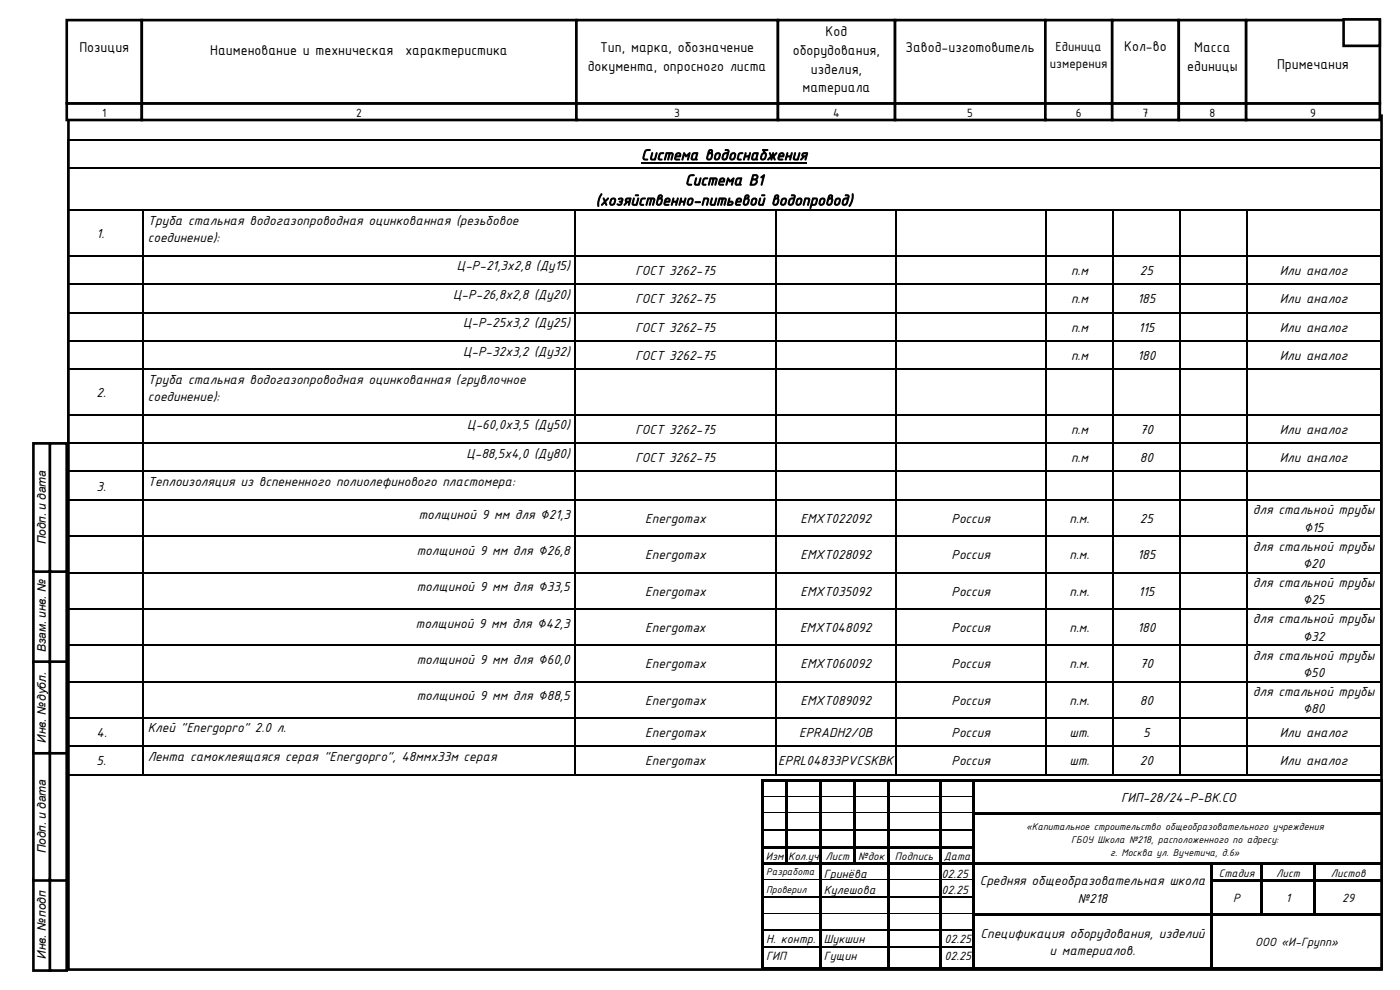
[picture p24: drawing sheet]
<svg xmlns="http://www.w3.org/2000/svg" width="420mm" height="297mm" viewBox="0 0 420 297" stroke-linecap="round" stroke-linejoin="round" font-family="sans-serif">
<defs><g id="words">
<g font-size="4.9">
<text x="192.4" y="48">Система водоснабжения</text>
<text x="205.6" y="55.6">Система В1</text>
<text x="178.8" y="61.6">(хозяйственно-питьевой водопровод)</text>
</g>
<g font-size="4.6">
<text x="247.8" y="10.8">Код</text>
<text x="23.8" y="15.7">Позиция</text>
<text x="63.1" y="16.5">Наименование и техническая</text>
<text x="121.7" y="16.5">характеристика</text>
<text x="180.1" y="15.7">Тип, марка, обозначение</text>
<text x="237.9" y="16.4">оборудования,</text>
<text x="271.8" y="15.7">Завод-изготовитель</text>
<text x="337.4" y="15.3">Кол-во</text>
<text x="358.4" y="15.7">Масса</text>
<text x="176.4" y="21.3">документа, опросного листа</text>
<text x="243.3" y="22.1">изделия,</text>
<text x="356.3" y="21.3">единицы</text>
<text x="383.3" y="20.6">Примечания</text>
<text x="240.8" y="27.7">материала</text>
</g>
<g font-size="4.2">
<text x="316.8" y="15.3">Единица</text>
<text x="315.1" y="20.5">измерения</text>
<text x="29" y="71.4">1.</text>
<text x="44.4" y="67.5">Труба стальная водогазопроводная оцинкованная (резьбовое</text>
<text x="44.4" y="72.7">соединение):</text>
<text x="137.1" y="81.1">Ц-Р-21,3х2,8 (Ду15)</text>
<text x="190.7" y="82.5">ГОСТ 3262-75</text>
<text x="321.4" y="82.5">п.м</text>
<text x="342.1" y="82.5">25</text>
<text x="384.1" y="82.5">Или аналог</text>
<text x="136" y="89.7">Ц-Р-26,8х2,8 (Ду20)</text>
<text x="190.7" y="91">ГОСТ 3262-75</text>
<text x="321.4" y="91">п.м</text>
<text x="341.4" y="91">185</text>
<text x="384.1" y="91">Или аналог</text>
<text x="139" y="98.2">Ц-Р-25х3,2 (Ду25)</text>
<text x="190.7" y="99.5">ГОСТ 3262-75</text>
<text x="321.4" y="99.5">п.м</text>
<text x="341.7" y="99.5">115</text>
<text x="384.1" y="99.5">Или аналог</text>
<text x="139" y="106.7">Ц-Р-32х3,2 (Ду32)</text>
<text x="190.7" y="108.1">ГОСТ 3262-75</text>
<text x="321.4" y="108.1">п.м</text>
<text x="341.4" y="108.1">180</text>
<text x="384.1" y="108.1">Или аналог</text>
<text x="29" y="119.1">2.</text>
<text x="44.4" y="115.2">Труба стальная водогазопроводная оцинкованная (грувлочное</text>
<text x="44.4" y="120.4">соединение):</text>
<text x="140.2" y="128.8">Ц-60,0х3,5 (Ду50)</text>
<text x="190.7" y="130.2">ГОСТ 3262-75</text>
<text x="321.4" y="130.2">п.м</text>
<text x="342.1" y="130.2">70</text>
<text x="384.1" y="130.2">Или аналог</text>
<text x="140" y="137.4">Ц-88,5х4,0 (Ду80)</text>
<text x="190.7" y="138.7">ГОСТ 3262-75</text>
<text x="321.4" y="138.7">п.м</text>
<text x="342.1" y="138.7">80</text>
<text x="384.1" y="138.7">Или аналог</text>
<text x="29" y="147.2">3.</text>
<text x="44.4" y="145.9">Теплоизоляция из вспененного полиолефинового пластомера:</text>
<text x="125.7" y="155.6">толщиной 9 мм для ∅21,3</text>
<text x="376" y="154.3">для стальной трубы</text>
<text x="193.7" y="157">Energomax</text>
<text x="240.2" y="157">EMXT022092</text>
<text x="285.6" y="157">Россия</text>
<text x="321" y="157">п.м.</text>
<text x="342.1" y="157">25</text>
<text x="391.3" y="159.5">∅15</text>
<text x="125.1" y="166.5">толщиной 9 мм для ∅26,8</text>
<text x="193.7" y="167.9">Energomax</text>
<text x="240.2" y="167.9">EMXT028092</text>
<text x="285.6" y="167.9">Россия</text>
<text x="321" y="167.9">п.м.</text>
<text x="341.4" y="167.9">185</text>
<text x="376" y="165.2">для стальной трубы</text>
<text x="391" y="170.4">∅20</text>
<text x="125.1" y="177.4">толщиной 9 мм для ∅33,5</text>
<text x="193.7" y="178.7">Energomax</text>
<text x="240.2" y="178.7">EMXT035092</text>
<text x="285.6" y="178.7">Россия</text>
<text x="321" y="178.7">п.м.</text>
<text x="341.7" y="178.7">115</text>
<text x="376" y="176.1">для стальной трубы</text>
<text x="391" y="181.3">∅25</text>
<text x="124.8" y="188.3">толщиной 9 мм для ∅42,3</text>
<text x="193.7" y="189.6">Energomax</text>
<text x="240.1" y="189.6">EMXT048092</text>
<text x="285.6" y="189.6">Россия</text>
<text x="321" y="189.6">п.м.</text>
<text x="341.4" y="189.6">180</text>
<text x="376" y="187">для стальной трубы</text>
<text x="376" y="198">для стальной трубы</text>
<text x="391" y="192.2">∅32</text>
<text x="125.1" y="199.2">толщиной 9 мм для ∅60,0</text>
<text x="193.7" y="200.5">Energomax</text>
<text x="240.2" y="200.5">EMXT060092</text>
<text x="285.6" y="200.5">Россия</text>
<text x="321" y="200.5">п.м.</text>
<text x="342.1" y="200.5">70</text>
<text x="391" y="203.1">∅50</text>
<text x="376" y="208.9">для стальной трубы</text>
<text x="125.1" y="210.1">толщиной 9 мм для ∅88,5</text>
<text x="193.7" y="211.4">Energomax</text>
<text x="240.2" y="211.4">EMXT089092</text>
<text x="285.6" y="211.4">Россия</text>
<text x="321" y="211.4">п.м.</text>
<text x="342.1" y="211.4">80</text>
<text x="391" y="214">∅80</text>
<text x="29" y="221.1">4.</text>
<text x="44.4" y="219.7">Клей &quot;Energopro&quot; 2.0 л.</text>
<text x="193.7" y="221.1">Energomax</text>
<text x="239.8" y="221.1">EPRADH2/OB</text>
<text x="285.6" y="221.1">Россия</text>
<text x="321" y="221.1">шт.</text>
<text x="343.1" y="221.1">5</text>
<text x="384.1" y="221.1">Или аналог</text>
<text x="29" y="229.7">5.</text>
<text x="44.4" y="228.3">Лента самоклеящаяся серая &quot;Energopro&quot;, 48ммх33м серая</text>
<text x="193.7" y="229.7">Energomax</text>
<text x="233.6" y="229.7">EPRL04833PVCSKBK</text>
<text x="285.6" y="229.7">Россия</text>
<text x="321" y="229.7">шт.</text>
<text x="342.1" y="229.7">20</text>
<text x="384.1" y="229.7">Или аналог</text>
<text x="336.4" y="240.7">ГИП-28/24-Р-ВК.СО</text>
<text x="294.1" y="265.6">Средняя общеобразовательная школа</text>
<text x="323.5" y="270.8">№218</text>
<text x="294.3" y="281.3">Спецификация оборудования, изделий</text>
<text x="315" y="286.5">и материалов.</text>
</g>
<g font-size="3.9">
<text x="30.7" y="35.2">1</text>
<text x="106.9" y="35.2">2</text>
<text x="202.3" y="35.2">3</text>
<text x="250" y="35.2">4</text>
<text x="290.3" y="35.2">5</text>
<text x="322.9" y="35.2">6</text>
<text x="342.9" y="35.2">7</text>
<text x="363" y="35.2">8</text>
<text x="393.2" y="35.2">9</text>
<text x="247.2" y="263.4">Гринёва</text>
<text x="282.5" y="263.4">02.25</text>
<text x="247.2" y="268.4">Кулешова</text>
<text x="282.5" y="268.4">02.25</text>
<text x="370" y="270.6">Р</text>
<text x="385.9" y="270.6">1</text>
<text x="402.8" y="270.6">29</text>
<text x="229.9" y="283">Н. контр.</text>
<text x="229.9" y="288">ГИП</text>
<text x="247.2" y="283">Шукшин</text>
<text x="247.2" y="288">Гущин</text>
<text x="283.5" y="283">02.25</text>
<text x="283.5" y="288">02.25</text>
<text x="376.7" y="283.8">ООО «И-Групп»</text>
</g>
<g font-size="3.5">
<text x="13.8" y="163.3" transform="rotate(-90 13.8 163.3)">Подп. и дата</text>
<text x="13.8" y="195.7" transform="rotate(-90 13.8 195.7)">Взам. инв. №</text>
<text x="13.8" y="222.9" transform="rotate(-90 13.8 222.9)">Инв. №дубл.</text>
<text x="13.8" y="256" transform="rotate(-90 13.8 256)">Подп. и дата</text>
<text x="229.8" y="258">Изм</text>
<text x="236.5" y="258">Кол.уч</text>
<text x="247.8" y="258">Лист</text>
<text x="257.6" y="258">№док</text>
<text x="268.6" y="258">Подпись</text>
<text x="283.2" y="258">Дата</text>
<text x="365.8" y="263">Стадия</text>
<text x="383" y="263">Лист</text>
<text x="399.4" y="263">Листов</text>
<text x="13.8" y="287.6" transform="rotate(-90 13.8 287.6)">Инв. №подп</text>
</g>
<g font-size="3.2">
<text x="307.9" y="248.9">«Капитальное строительство общеобразовательного учреждения</text>
<text x="321.5" y="252.8">ГБОУ Школа №218, расположенного по адресу:</text>
<text x="333.2" y="256.7">г. Москва ул. Вучетича, д.6»</text>
<text x="229.9" y="262.7">Разработа</text>
<text x="229.9" y="267.8">Проверил</text>
</g>
</g></defs>
<path d="M20.5 34.7h394.1v256.2h-394.1z" fill="none" stroke="#000" stroke-width=".79" stroke-linecap="butt"/>
<g fill="#000">
<path d="M228.5 233.8h.8v.8h-.8zM228.5 233.8h7.2v.7h-7.2zM228.5 234.6h.8v4.2h-.8zM228.5 238.8h.8v.3h-.8zM228.5 239.1h.8v4.7h-.8zM235.7 233.8h.8v.8h-.8zM235.7 234.6h.8v4.2h-.8zM235.7 238.8h.8v.3h-.8zM235.7 239.1h.8v4.7h-.8zM236.5 233.8h9.3v.7h-9.3zM245.8 233.8h.8v.8h-.8zM245.8 234.6h.8v4.2h-.8z"/>
<path d="M245.8 238.8h.8v.3h-.8zM245.8 239.1h.8v4.7h-.8zM246.6 233.8h9.4v.7h-9.4zM256 233.8h.8v.8h-.8zM256 234.6h.8v4.2h-.8zM256 238.8h.8v.3h-.8zM256 239.1h.8v4.7h-.8zM256.8 233.8h9.4v.7h-9.4zM266.2 233.8h.7v.8h-.7zM266.2 234.6h.7v4.2h-.7zM266.2 238.8h.7v.3h-.7zM266.2 239.1h.7v4.7h-.7z"/>
<path d="M266.9 233.8h14.8v.7h-14.8zM281.7 233.8h.8v.8h-.8zM281.7 234.6h.8v4.2h-.8zM281.7 238.8h.8v.3h-.8zM281.7 239.1h.8v4.7h-.8zM282.5 233.8h9.4v.7h-9.4zM291.9 233.8h.8v.8h-.8zM291.9 234.6h.8v4.2h-.8zM291.9 238.8h.8v.3h-.8zM291.9 239.1h.8v4.7h-.8zM292.7 233.8h121.8v.7h-121.8zM414.5 233.8h.4v.8h-.4z"/>
<path d="M414.5 238.8h.4v.3h-.4zM228.5 243.8h.8v.8h-.8zM228.5 244.6h.8v4.2h-.8zM228.5 248.8h.8v.4h-.8zM228.5 249.2h.8v4.6h-.8zM228.5 253.8h.8v.8h-.8zM228.5 254.6h.8v4.2h-.8zM228.5 258.8h.8v.8h-.8zM228.5 259.6h.8v4.2h-.8zM229.3 253.8h6.4v.8h-6.4zM229.3 258.8h16.5v.8h-16.5zM235.7 243.8h.8v.8h-.8z"/>
<path d="M235.7 244.6h.8v4.2h-.8zM235.7 248.8h.8v.4h-.8zM235.7 249.2h.8v4.6h-.8zM235.7 253.8h.8v.8h-.8zM235.7 254.6h.8v4.2h-.8zM236.5 253.8h9.3v.8h-9.3zM245.8 243.8h.8v.8h-.8zM245.8 244.6h.8v4.2h-.8zM245.8 248.8h.8v.4h-.8zM245.8 249.2h.8v4.6h-.8zM245.8 253.8h.8v.8h-.8zM245.8 254.6h.8v4.2h-.8z"/>
<path d="M245.8 258.8h.8v.8h-.8zM245.8 259.6h.8v4.2h-.8zM246.6 253.8h9.4v.8h-9.4zM246.6 258.8h19.6v.8h-19.6zM256 243.8h.8v.8h-.8zM256 244.6h.8v4.2h-.8zM256 248.8h.8v.4h-.8zM256 249.2h.8v4.6h-.8zM256 253.8h.8v.8h-.8zM256 254.6h.8v4.2h-.8zM256.8 253.8h9.4v.8h-9.4zM266.2 243.8h.7v.8h-.7z"/>
<path d="M266.2 244.6h.7v4.2h-.7zM266.2 248.8h.7v.4h-.7zM266.2 249.2h.7v4.6h-.7zM266.2 253.8h.7v.8h-.7zM266.2 254.6h.7v4.2h-.7zM266.2 258.8h.7v.8h-.7zM266.2 259.6h.7v4.2h-.7zM266.9 253.8h14.8v.8h-14.8zM266.9 258.8h14.8v.8h-14.8zM281.7 243.8h.8v.8h-.8zM281.7 244.6h.8v4.2h-.8zM281.7 248.8h.8v.4h-.8z"/>
<path d="M281.7 249.2h.8v4.6h-.8zM281.7 253.8h.8v.8h-.8zM281.7 254.6h.8v4.2h-.8zM281.7 258.8h.8v.8h-.8zM281.7 259.6h.8v4.2h-.8zM282.5 253.8h9.4v.8h-9.4zM282.5 258.8h9.4v.8h-9.4zM291.9 243.8h.8v.8h-.8zM291.9 244.6h.8v4.2h-.8zM291.9 248.8h.8v.4h-.8zM291.9 249.2h.8v4.6h-.8zM291.9 253.8h.8v.8h-.8z"/>
<path d="M291.9 254.6h.8v4.2h-.8zM291.9 258.8h.8v.8h-.8zM291.9 259.6h.8v4.2h-.8zM292.7 243.8h121.8v.8h-121.8zM292.7 258.8h70.4v.8h-70.4zM363.1 258.8h.7v.8h-.7zM363.1 259.6h.7v4.2h-.7zM363.8 258.8h14.5v.8h-14.5zM378.3 258.8h.8v.8h-.8zM378.3 259.6h.8v4.2h-.8zM379.1 258.8h14.9v.8h-14.9zM394 258.8h.7v.8h-.7z"/>
<path d="M394 259.6h.7v4.2h-.7zM394.7 258.8h19.8v.8h-19.8zM414.5 243.8h.4v.8h-.4zM414.5 248.8h.4v.4h-.4zM414.5 253.8h.4v.8h-.4zM414.5 258.8h.4v.8h-.4zM228.5 263.8h.8v.8h-.8zM228.5 264.6h.8v4.2h-.8zM228.5 268.8h.8v.4h-.8zM228.5 269.2h.8v4.7h-.8zM228.5 273.9h.8v.8h-.8zM228.5 274.7h.8v4.1h-.8z"/>
<path d="M228.5 278.8h.8v.4h-.8zM228.5 279.2h.8v4.7h-.8zM245.8 263.8h.8v.8h-.8zM245.8 264.6h.8v4.2h-.8zM245.8 268.8h.8v.4h-.8zM245.8 269.2h.8v4.7h-.8zM245.8 273.9h.8v.8h-.8zM245.8 274.7h.8v4.1h-.8zM245.8 278.8h.8v.4h-.8zM245.8 279.2h.8v4.7h-.8zM266.2 263.8h.7v.8h-.7zM266.2 264.6h.7v4.2h-.7z"/>
<path d="M266.2 268.8h.7v.4h-.7zM266.2 269.2h.7v4.7h-.7zM266.2 273.9h.7v.8h-.7zM266.2 274.7h.7v4.1h-.7zM266.2 278.8h.7v.4h-.7zM266.2 279.2h.7v4.7h-.7zM281.7 263.8h.8v.8h-.8zM281.7 264.6h.8v4.2h-.8zM281.7 268.8h.8v.4h-.8zM281.7 269.2h.8v4.7h-.8zM281.7 273.9h.8v.8h-.8zM281.7 274.7h.8v4.1h-.8z"/>
<path d="M281.7 278.8h.8v.4h-.8zM281.7 279.2h.8v4.7h-.8zM291.9 263.8h.8v.8h-.8zM291.9 264.6h.8v4.2h-.8zM291.9 268.8h.8v.4h-.8zM291.9 269.2h.8v4.7h-.8zM291.9 273.9h.8v.8h-.8zM291.9 274.7h.8v4.1h-.8zM291.9 278.8h.8v.4h-.8zM291.9 279.2h.8v4.7h-.8zM292.7 273.9h70.4v.7h-70.4zM363.1 263.8h.7v.8h-.7z"/>
<path d="M363.1 264.6h.7v4.2h-.7zM363.1 268.8h.7v.4h-.7zM363.1 269.2h.7v4.7h-.7zM363.1 273.9h.7v.8h-.7zM363.1 274.7h.7v4.1h-.7zM363.1 278.8h.7v.4h-.7zM363.1 279.2h.7v4.7h-.7zM363.8 263.8h14.5v.8h-14.5zM363.8 273.9h50.7v.7h-50.7zM378.3 263.8h.8v.8h-.8zM378.3 264.6h.8v4.2h-.8zM378.3 268.8h.8v.4h-.8z"/>
<path d="M378.3 269.2h.8v4.7h-.8zM379.1 263.8h14.9v.8h-14.9zM394 263.8h.7v.8h-.7zM394 264.6h.7v4.2h-.7zM394 268.8h.7v.4h-.7zM394 269.2h.7v4.7h-.7zM394.7 263.8h19.8v.8h-19.8zM414.5 263.8h.4v.8h-.4zM414.5 268.8h.4v.4h-.4zM414.5 273.9h.4v.8h-.4zM414.5 278.8h.4v.4h-.4zM228.5 283.9h.8v.3h-.8z"/>
<path d="M228.5 284.2h.8v6.8h-.8zM228.5 290.2h17.3v.8h-17.3zM245.8 283.9h.8v.3h-.8zM245.8 284.2h.8v6.8h-.8zM246.6 290.2h19.6v.8h-19.6zM266.2 283.9h.7v.3h-.7zM266.2 284.2h.7v6.8h-.7zM266.9 290.2h14.8v.8h-14.8zM281.7 283.9h.8v.3h-.8zM281.7 284.2h.8v6.8h-.8zM282.5 290.2h9.4v.8h-9.4zM291.9 283.9h.8v.3h-.8z"/>
<path d="M291.9 284.2h.8v6.8h-.8zM292.7 290.2h70.4v.8h-70.4zM363.1 283.9h.7v.3h-.7zM363.1 284.2h.7v6.8h-.7zM363.8 290.2h50.7v.8h-50.7zM414.5 283.9h.4v.3h-.4z"/>
</g>
<g fill="none" stroke="#000" stroke-width=".34">
<path d="M414.7 234.6v4.2M414.7 239.1v4.7M229.3 249h6.4M236.5 249h9.3M246.6 249h9.4M256.8 249h9.4M266.9 249h14.8M282.5 249h9.4M414.7 244.6v4.2M414.7 249.2v4.6M414.7 254.6v4.2M414.7 259.6v4.2"/>
<path d="M229.3 269h16.5M229.3 279h16.5M246.6 269h19.6M246.6 279h19.6M266.9 269h14.8M266.9 279h14.8M282.5 269h9.4M282.5 279h9.4M414.7 264.6v4.2M414.7 269.2v4.7M414.7 274.7v4.1M414.7 279.2v4.7"/>
<path d="M229.3 284h16.5M246.6 284h19.6M266.9 284h14.8M282.5 284h9.4M414.7 284.2v6.8"/>
</g>
<g fill="none" stroke="#000" stroke-width=".3">
<path d="M229.3 238.9h6.4M236.5 238.9h9.3M246.6 238.9h9.4M256.8 238.9h9.4M266.9 238.9h14.8M282.5 238.9h9.4M229.3 243.9h6.4M236.5 243.9h9.3M246.6 243.9h9.4M256.8 243.9h9.4M266.9 243.9h14.8M282.5 243.9h9.4"/>
<path d="M229.3 263.9h16.5M229.3 274h16.5M246.6 263.9h19.6M246.6 274h19.6M266.9 263.9h14.8M266.9 274h14.8M282.5 263.9h9.4M282.5 274h9.4"/>
</g>
<path d="M20 31h22.6v5h-22.6z" fill="#fff"/>
<path d="M20 31h22.6v5h-22.6z" fill="none" stroke="#000" stroke-width=".79" stroke-linecap="butt"/>
<path d="M20 6h22.6v25h-22.6z" fill="#fff"/>
<path d="M20 6h22.6v25h-22.6z" fill="none" stroke="#000" stroke-width=".79" stroke-linecap="butt"/>
<path d="M42.6 31h130.4v5h-130.4z" fill="#fff"/>
<path d="M42.6 31h130.4v5h-130.4z" fill="none" stroke="#000" stroke-width=".79" stroke-linecap="butt"/>
<path d="M42.6 6h130.4v25h-130.4z" fill="#fff"/>
<path d="M42.6 6h130.4v25h-130.4z" fill="none" stroke="#000" stroke-width=".79" stroke-linecap="butt"/>
<path d="M173 31h60.5v5h-60.5z" fill="#fff"/>
<path d="M173 31h60.5v5h-60.5z" fill="none" stroke="#000" stroke-width=".79" stroke-linecap="butt"/>
<path d="M173 6h60.5v25h-60.5z" fill="#fff"/>
<path d="M173 6h60.5v25h-60.5z" fill="none" stroke="#000" stroke-width=".79" stroke-linecap="butt"/>
<path d="M233.5 31h35.1v5h-35.1z" fill="#fff"/>
<path d="M233.5 31h35.1v5h-35.1z" fill="none" stroke="#000" stroke-width=".79" stroke-linecap="butt"/>
<path d="M233.5 6h35.1v25h-35.1z" fill="#fff"/>
<path d="M233.5 6h35.1v25h-35.1z" fill="none" stroke="#000" stroke-width=".79" stroke-linecap="butt"/>
<path d="M268.6 31h45.1v5h-45.1z" fill="#fff"/>
<path d="M268.6 31h45.1v5h-45.1z" fill="none" stroke="#000" stroke-width=".79" stroke-linecap="butt"/>
<path d="M268.6 6h45.1v25h-45.1z" fill="#fff"/>
<path d="M268.6 6h45.1v25h-45.1z" fill="none" stroke="#000" stroke-width=".79" stroke-linecap="butt"/>
<path d="M313.7 31h20.1v5h-20.1z" fill="#fff"/>
<path d="M313.7 31h20.1v5h-20.1z" fill="none" stroke="#000" stroke-width=".79" stroke-linecap="butt"/>
<path d="M313.7 6h20.1v25h-20.1z" fill="#fff"/>
<path d="M313.7 6h20.1v25h-20.1z" fill="none" stroke="#000" stroke-width=".79" stroke-linecap="butt"/>
<path d="M333.8 31h20v5h-20z" fill="#fff"/>
<path d="M333.8 31h20v5h-20z" fill="none" stroke="#000" stroke-width=".79" stroke-linecap="butt"/>
<path d="M333.8 6h20v25h-20z" fill="#fff"/>
<path d="M333.8 6h20v25h-20z" fill="none" stroke="#000" stroke-width=".79" stroke-linecap="butt"/>
<path d="M353.8 31h20.2v5h-20.2z" fill="#fff"/>
<path d="M353.8 31h20.2v5h-20.2z" fill="none" stroke="#000" stroke-width=".79" stroke-linecap="butt"/>
<path d="M353.8 6h20.2v25h-20.2z" fill="#fff"/>
<path d="M353.8 6h20.2v25h-20.2z" fill="none" stroke="#000" stroke-width=".79" stroke-linecap="butt"/>
<path d="M374 31h40.1v5h-40.1z" fill="#fff"/>
<path d="M374 31h40.1v5h-40.1z" fill="none" stroke="#000" stroke-width=".79" stroke-linecap="butt"/>
<path d="M374 6h40.1v25h-40.1z" fill="#fff"/>
<path d="M374 6h40.1v25h-40.1z" fill="none" stroke="#000" stroke-width=".79" stroke-linecap="butt"/>
<path d="M10 263.7h5.1v27.5h-5.1z" fill="#fff"/>
<path d="M10 263.7h5.1v27.5h-5.1z" fill="none" stroke="#000" stroke-width=".79" stroke-linecap="butt"/>
<path d="M10 225.7h5.1v38.5h-5.1z" fill="#fff"/>
<path d="M10 225.7h5.1v38.5h-5.1z" fill="none" stroke="#000" stroke-width=".79" stroke-linecap="butt"/>
<path d="M10 171.3h5.1v27.5h-5.1z" fill="#fff"/>
<path d="M10 171.3h5.1v27.5h-5.1z" fill="none" stroke="#000" stroke-width=".79" stroke-linecap="butt"/>
<path d="M10 198.5h5.1v27.5h-5.1z" fill="#fff"/>
<path d="M10 198.5h5.1v27.5h-5.1z" fill="none" stroke="#000" stroke-width=".79" stroke-linecap="butt"/>
<path d="M10 133h5.1v38.5h-5.1z" fill="#fff"/>
<path d="M10 133h5.1v38.5h-5.1z" fill="none" stroke="#000" stroke-width=".79" stroke-linecap="butt"/>
<path d="M15 263.7h5v27.5h-5z" fill="#fff"/>
<path d="M15 263.7h5v27.5h-5z" fill="none" stroke="#000" stroke-width=".79" stroke-linecap="butt"/>
<path d="M15 225.7h5v38.5h-5z" fill="#fff"/>
<path d="M15 225.7h5v38.5h-5z" fill="none" stroke="#000" stroke-width=".79" stroke-linecap="butt"/>
<path d="M15 171.3h5v27.5h-5z" fill="#fff"/>
<path d="M15 171.3h5v27.5h-5z" fill="none" stroke="#000" stroke-width=".79" stroke-linecap="butt"/>
<path d="M15 198.5h5v27.5h-5z" fill="#fff"/>
<path d="M15 198.5h5v27.5h-5z" fill="none" stroke="#000" stroke-width=".79" stroke-linecap="butt"/>
<path d="M15 133h5v38.5h-5z" fill="#fff"/>
<path d="M15 133h5v38.5h-5z" fill="none" stroke="#000" stroke-width=".79" stroke-linecap="butt"/>
<path d="M403.2 5.8h10.9v8h-10.9z" fill="#fff"/>
<path d="M403.2 5.8h10.9v8h-10.9z" fill="none" stroke="#000" stroke-width=".79" stroke-linecap="butt"/>
<path d="M192.4 48.8h49.8" fill="none" stroke="#000" stroke-width=".32"/>
<path d="M20 41.7h.5v.6h-.5zM20 41.7h394.6v.6h-394.6zM20 42.3h.5v8h-.5zM20 50.3h394.6v.5h-394.6zM20 50.8h.5v12.1h-.5zM414.1 41.7h.5v.6h-.5zM414.1 42.3h.5v8h-.5zM414.1 50.8h.5v12.1h-.5z" fill="#000"/>
<g fill="#fff">
<path d="M43.8 63.4h127.8v5.2h-127.8z"/>
<path d="M43.8 68.6h127.8v5.2h-127.8z"/>
</g>
<path d="M20 62.9h394.6v.5h-394.6zM20 63.4h.5v13h-.5zM42.6 63.4h.5v13h-.5zM172.3 63.4h.5v13h-.5zM232.6 63.4h.6v13h-.6zM268.5 63.4h.5v13h-.5zM313.7 63.4h.5v13h-.5zM333.7 63.4h.6v13h-.6zM353.8 63.4h.5v13h-.5zM373.9 63.4h.5v13h-.5zM414.1 63.4h.5v13h-.5z" fill="#000"/>
<path d="M43.8 77h127.8v5.2h-127.8z" fill="#fff"/>
<path d="M20 76.4h394.6v.6h-394.6zM20 77h.5v8h-.5zM42.6 77h.5v8h-.5zM172.3 77h.5v8h-.5zM232.6 77h.6v8h-.6zM268.5 77h.5v8h-.5zM313.7 77h.5v8h-.5zM333.7 77h.6v8h-.6zM353.8 77h.5v8h-.5zM373.9 77h.5v8h-.5zM414.1 77h.5v8h-.5z" fill="#000"/>
<path d="M43.8 85.6h127.8v5.2h-127.8z" fill="#fff"/>
<path d="M20 85h394.6v.5h-394.6zM20 85.5h.5v8h-.5zM42.6 85.5h.5v8h-.5zM172.3 85.5h.5v8h-.5zM232.6 85.5h.6v8h-.6zM268.5 85.5h.5v8h-.5zM313.7 85.5h.5v8h-.5zM333.7 85.5h.6v8h-.6zM353.8 85.5h.5v8h-.5zM373.9 85.5h.5v8h-.5zM414.1 85.5h.5v8h-.5z" fill="#000"/>
<path d="M43.8 94.1h127.8v5.2h-127.8z" fill="#fff"/>
<path d="M20 93.5h394.6v.5h-394.6zM20 94h.5v8h-.5zM42.6 94h.5v8h-.5zM172.3 94h.5v8h-.5zM232.6 94h.6v8h-.6zM268.5 94h.5v8h-.5zM313.7 94h.5v8h-.5zM333.7 94h.6v8h-.6zM353.8 94h.5v8h-.5zM373.9 94h.5v8h-.5zM414.1 94h.5v8h-.5z" fill="#000"/>
<path d="M43.8 102.7h127.8v5.1h-127.8z" fill="#fff"/>
<path d="M20 102h394.6v.6h-394.6zM20 102.6h.5v8h-.5zM42.6 102.6h.5v8h-.5zM172.3 102.6h.5v8h-.5zM232.6 102.6h.6v8h-.6zM268.5 102.6h.5v8h-.5zM313.7 102.6h.5v8h-.5zM333.7 102.6h.6v8h-.6zM353.8 102.6h.5v8h-.5zM373.9 102.6h.5v8h-.5zM414.1 102.6h.5v8h-.5z" fill="#000"/>
<g fill="#fff">
<path d="M43.8 111.1h127.8v5.2h-127.8z"/>
<path d="M43.8 116.3h127.8v5.2h-127.8z"/>
</g>
<path d="M20 110.6h394.6v.5h-394.6zM20 111.1h.5v13h-.5zM42.6 111.1h.5v13h-.5zM172.3 111.1h.5v13h-.5zM232.6 111.1h.6v13h-.6zM268.5 111.1h.5v13h-.5zM313.7 111.1h.5v13h-.5zM333.7 111.1h.6v13h-.6zM353.8 111.1h.5v13h-.5zM373.9 111.1h.5v13h-.5zM414.1 111.1h.5v13h-.5z" fill="#000"/>
<path d="M43.8 124.8h127.8v5.1h-127.8z" fill="#fff"/>
<path d="M20 124.1h394.6v.6h-394.6zM20 124.7h.5v8h-.5zM42.6 124.7h.5v8h-.5zM172.3 124.7h.5v8h-.5zM232.6 124.7h.6v8h-.6zM268.5 124.7h.5v8h-.5zM313.7 124.7h.5v8h-.5zM333.7 124.7h.6v8h-.6zM353.8 124.7h.5v8h-.5zM373.9 124.7h.5v8h-.5zM414.1 124.7h.5v8h-.5z" fill="#000"/>
<path d="M43.8 133.3h127.8v5.2h-127.8z" fill="#fff"/>
<path d="M20 132.7h394.6v.5h-394.6zM20 133.2h.5v8h-.5zM42.6 133.2h.5v8h-.5zM172.3 133.2h.5v8h-.5zM232.6 133.2h.6v8h-.6zM268.5 133.2h.5v8h-.5zM313.7 133.2h.5v8h-.5zM333.7 133.2h.6v8h-.6zM353.8 133.2h.5v8h-.5zM373.9 133.2h.5v8h-.5zM414.1 133.2h.5v8h-.5z" fill="#000"/>
<path d="M43.8 141.8h127.8v5.2h-127.8z" fill="#fff"/>
<path d="M20 141.2h394.6v.5h-394.6zM20 141.7h.5v8h-.5zM42.6 141.7h.5v8h-.5zM172.3 141.7h.5v8h-.5zM232.6 141.7h.6v8h-.6zM268.5 141.7h.5v8h-.5zM313.7 141.7h.5v8h-.5zM333.7 141.7h.6v8h-.6zM353.8 141.7h.5v8h-.5zM373.9 141.7h.5v8h-.5zM414.1 141.7h.5v8h-.5z" fill="#000"/>
<path d="M43.8 151.5h127.8v5.2h-127.8z" fill="#fff"/>
<path d="M20 149.7h394.6v.6h-394.6zM20 150.3h.5v10.3h-.5zM42.6 150.3h.5v10.3h-.5zM172.3 150.3h.5v10.3h-.5zM232.6 150.3h.6v10.3h-.6zM268.5 150.3h.5v10.3h-.5zM313.7 150.3h.5v10.3h-.5zM333.7 150.3h.6v10.3h-.6zM353.8 150.3h.5v10.3h-.5zM373.9 150.3h.5v10.3h-.5zM414.1 150.3h.5v10.3h-.5z" fill="#000"/>
<path d="M43.8 162.4h127.8v5.2h-127.8z" fill="#fff"/>
<path d="M20 160.6h394.6v.6h-394.6zM20 161.2h.5v10.3h-.5zM42.6 161.2h.5v10.3h-.5zM172.3 161.2h.5v10.3h-.5zM232.6 161.2h.6v10.3h-.6zM268.5 161.2h.5v10.3h-.5zM313.7 161.2h.5v10.3h-.5zM333.7 161.2h.6v10.3h-.6zM353.8 161.2h.5v10.3h-.5zM373.9 161.2h.5v10.3h-.5zM414.1 161.2h.5v10.3h-.5z" fill="#000"/>
<path d="M43.8 173.3h127.8v5.2h-127.8z" fill="#fff"/>
<path d="M20 171.5h394.6v.6h-394.6zM20 172.1h.5v10.3h-.5zM42.6 172.1h.5v10.3h-.5zM172.3 172.1h.5v10.3h-.5zM232.6 172.1h.6v10.3h-.6zM268.5 172.1h.5v10.3h-.5zM313.7 172.1h.5v10.3h-.5zM333.7 172.1h.6v10.3h-.6zM353.8 172.1h.5v10.3h-.5zM373.9 172.1h.5v10.3h-.5zM414.1 172.1h.5v10.3h-.5z" fill="#000"/>
<path d="M43.8 184.2h127.8v5.2h-127.8z" fill="#fff"/>
<path d="M20 182.4h394.6v.6h-394.6zM20 183h.5v10.3h-.5zM42.6 183h.5v10.3h-.5zM172.3 183h.5v10.3h-.5zM232.6 183h.6v10.3h-.6zM268.5 183h.5v10.3h-.5zM313.7 183h.5v10.3h-.5zM333.7 183h.6v10.3h-.6zM353.8 183h.5v10.3h-.5zM373.9 183h.5v10.3h-.5zM414.1 183h.5v10.3h-.5z" fill="#000"/>
<path d="M43.8 195.1h127.8v5.2h-127.8z" fill="#fff"/>
<path d="M20 193.3h394.6v.6h-394.6zM20 193.9h.5v10.3h-.5zM42.6 193.9h.5v10.3h-.5zM172.3 193.9h.5v10.3h-.5zM232.6 193.9h.6v10.3h-.6zM268.5 193.9h.5v10.3h-.5zM313.7 193.9h.5v10.3h-.5zM333.7 193.9h.6v10.3h-.6zM353.8 193.9h.5v10.3h-.5zM373.9 193.9h.5v10.3h-.5zM414.1 193.9h.5v10.3h-.5z" fill="#000"/>
<path d="M43.8 206h127.8v5.2h-127.8z" fill="#fff"/>
<path d="M20 204.2h394.6v.6h-394.6zM20 204.8h.5v10.3h-.5zM42.6 204.8h.5v10.3h-.5zM172.3 204.8h.5v10.3h-.5zM232.6 204.8h.6v10.3h-.6zM268.5 204.8h.5v10.3h-.5zM313.7 204.8h.5v10.3h-.5zM333.7 204.8h.6v10.3h-.6zM353.8 204.8h.5v10.3h-.5zM373.9 204.8h.5v10.3h-.5zM414.1 204.8h.5v10.3h-.5z" fill="#000"/>
<path d="M43.8 215.6h127.8v5.2h-127.8z" fill="#fff"/>
<path d="M20 215.1h394.6v.5h-394.6zM20 215.6h.5v8.1h-.5zM42.6 215.6h.5v8.1h-.5zM172.3 215.6h.5v8.1h-.5zM232.6 215.6h.6v8.1h-.6zM268.5 215.6h.5v8.1h-.5zM313.7 215.6h.5v8.1h-.5zM333.7 215.6h.6v8.1h-.6zM353.8 215.6h.5v8.1h-.5zM373.9 215.6h.5v8.1h-.5zM414.1 215.6h.5v8.1h-.5z" fill="#000"/>
<path d="M43.8 224.2h127.8v5.2h-127.8z" fill="#fff"/>
<g fill="#000">
<path d="M20 223.7h394.6v.5h-394.6zM20 224.2h.5v8.5h-.5zM20 232.2h22.6v.5h-22.6zM42.6 224.2h.5v8.5h-.5zM43.1 232.2h129.2v.5h-129.2zM172.3 224.2h.5v8.5h-.5zM172.8 232.2h59.8v.5h-59.8zM232.6 224.2h.6v8.5h-.6zM233.2 232.2h35.3v.5h-35.3zM268.5 224.2h.5v8.5h-.5zM269 232.2h44.7v.5h-44.7zM313.7 224.2h.5v8.5h-.5z"/>
<path d="M314.2 232.2h19.5v.5h-19.5zM333.7 224.2h.6v8.5h-.6zM334.3 232.2h19.5v.5h-19.5zM353.8 224.2h.5v8.5h-.5zM354.3 232.2h19.6v.5h-19.6zM373.9 224.2h.5v8.5h-.5zM374.4 232.2h39.7v.5h-39.7zM414.1 224.2h.5v8.5h-.5zM414.1 232.2h.5v.5h-.5z"/>
</g>
<use href="#words"/>
</svg>
